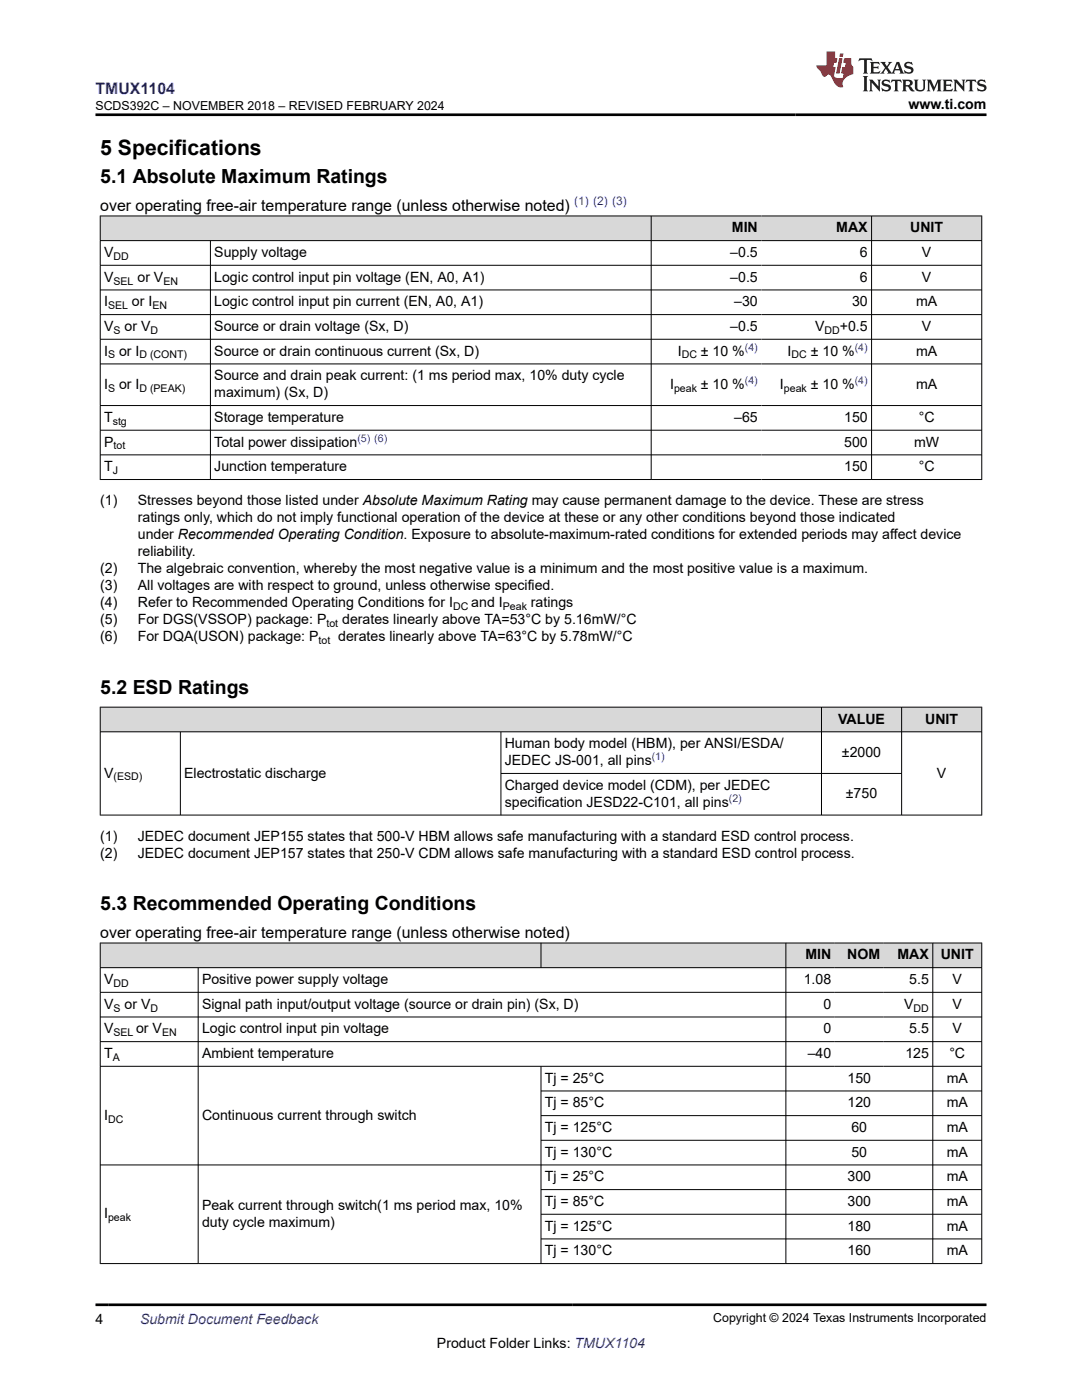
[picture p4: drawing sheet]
<svg xmlns="http://www.w3.org/2000/svg" width="216mm" height="279mm" viewBox="0 0 216 279" stroke-linecap="round" stroke-linejoin="round" font-family="sans-serif">
<defs><g id="words">
<text font-size="4.2" x="20" y="30.9">5 Specifications</text>
<g font-size="3.9">
<text x="20" y="36.6">5.1 Absolute Maximum Ratings</text>
<text x="20" y="138.4">5.2 ESD Ratings</text>
<text x="20" y="181.7">5.3 Recommended Operating Conditions</text>
</g>
<text font-size="3.2" fill="#00f" x="19" y="18.7">TMUX1104</text>
<g font-size="3.2">
<text x="20" y="42">over operating free-air temperature range (unless otherwise noted)</text>
<text x="20" y="187.1">over operating free-air temperature range (unless otherwise noted)</text>
</g>
<g font-size="2.8">
<text x="181.3" y="21.8">www.ti.com</text>
<text x="146" y="46.4">MIN</text>
<text x="166.9" y="46.4">MAX</text>
<text x="181.6" y="46.4">UNIT</text>
<text x="20.8" y="51.3">V</text>
<text x="42.8" y="51.3">Supply voltage</text>
<text x="145.7" y="51.3">–0.5</text>
<text x="171.6" y="51.3">6</text>
<text x="184" y="51.3">V</text>
<text x="20.8" y="56.2">V</text>
<text x="27.4" y="56.2">or V</text>
<text x="42.8" y="56.2">Logic control input pin voltage (EN, A0, A1)</text>
<text x="145.7" y="56.2">–0.5</text>
<text x="171.6" y="56.2">6</text>
<text x="184" y="56.2">V</text>
<text x="20.8" y="61.1">I</text>
<text x="26.3" y="61.1">or I</text>
<text x="42.8" y="61.1">Logic control input pin current (EN, A0, A1)</text>
<text x="146.5" y="61.1">–30</text>
<text x="170" y="61.1">30</text>
<text x="182.8" y="61.1">mA</text>
<text x="20.8" y="66.1">V</text>
<text x="20.8" y="71">I</text>
<text x="23.7" y="71">or I</text>
<text x="24.8" y="66.1">or V</text>
<text x="42.8" y="66.1">Source or drain voltage (Sx, D)</text>
<text x="42.8" y="71">Source or drain continuous current (Sx, D)</text>
<text x="135.2" y="71">I</text>
<text x="139.9" y="71">± 10 %</text>
<text x="145.7" y="66.1">–0.5</text>
<text x="157.2" y="71">I</text>
<text x="161.8" y="71">± 10 %</text>
<text x="162.6" y="66.1">V</text>
<text x="167.6" y="66.1">+0.5</text>
<text x="182.8" y="71">mA</text>
<text x="184" y="66.1">V</text>
<text x="20.8" y="77.6">I</text>
<text x="23.7" y="77.6">or I</text>
<text x="42.8" y="75.9">Source and drain peak current: (1 ms period max, 10% duty cycle</text>
<text x="133.7" y="77.6">I</text>
<text x="139.9" y="77.6">± 10 %</text>
<text x="155.6" y="77.6">I</text>
<text x="161.8" y="77.6">± 10 %</text>
<text x="182.8" y="77.6">mA</text>
<text x="42.8" y="79.3">maximum) (Sx, D)</text>
<text x="20.8" y="84.2">T</text>
<text x="20.8" y="89.1">P</text>
<text x="42.8" y="84.2">Storage temperature</text>
<text x="42.8" y="89.1">Total power dissipation</text>
<text x="146.5" y="84.2">–65</text>
<text x="168.4" y="84.2">150</text>
<text x="168.4" y="89.1">500</text>
<text x="182.4" y="89.1">mW</text>
<text x="183.3" y="84.2">°C</text>
<text x="20.8" y="94.1">T</text>
<text x="42.8" y="94.1">Junction temperature</text>
<text x="168.4" y="94.1">150</text>
<text x="183.3" y="94.1">°C</text>
<text x="20" y="100.9">(1)</text>
<text x="27.5" y="100.9">Stresses beyond those listed under Absolute Maximum Rating may cause permanent damage to the device. These are stress</text>
<text x="27.5" y="104.2">ratings only, which do not imply functional operation of the device at these or any other conditions beyond those indicated</text>
<text x="27.5" y="107.6">under Recommended Operating Condition. Exposure to absolute-maximum-rated conditions for extended periods may affect device</text>
<text x="27.5" y="111">reliability.</text>
<text x="20" y="114.4">(2)</text>
<text x="20" y="117.8">(3)</text>
<text x="27.5" y="114.4">The algebraic convention, whereby the most negative value is a minimum and the most positive value is a maximum.</text>
<text x="27.5" y="117.8">All voltages are with respect to ground, unless otherwise specified.</text>
<text x="20" y="124.6">(5)</text>
<text x="20" y="121.2">(4)</text>
<text x="27.5" y="121.2">Refer to Recommended Operating Conditions for I</text>
<text x="27.5" y="124.6">For DGS(VSSOP) package: P</text>
<text x="68.3" y="124.6">derates linearly above TA=53°C by 5.16mW/°C</text>
<text x="94" y="121.2">and I</text>
<text x="105.9" y="121.2">ratings</text>
<text x="20" y="127.9">(6)</text>
<text x="27.5" y="127.9">For DQA(USON) package: P</text>
<text x="67.5" y="127.9">derates linearly above TA=63°C by 5.78mW/°C</text>
<text x="100.7" y="149.3">Human body model (HBM), per ANSI/ESDA/</text>
<text x="167.2" y="144.4">VALUE</text>
<text x="184.6" y="144.4">UNIT</text>
<text x="20.8" y="155.2">V</text>
<text x="36.8" y="155.2">Electrostatic discharge</text>
<text x="100.7" y="152.7">JEDEC JS-001, all pins</text>
<text x="168" y="151">±2000</text>
<text x="187" y="155.2">V</text>
<text x="100.7" y="157.6">Charged device model (CDM), per JEDEC</text>
<text x="100.7" y="161">specification JESD22-C101, all pins</text>
<text x="168.8" y="159.3">±750</text>
<text x="20" y="167.8">(1)</text>
<text x="27.5" y="167.8">JEDEC document JEP155 states that 500-V HBM allows safe manufacturing with a standard ESD control process.</text>
<text x="20" y="171.2">(2)</text>
<text x="27.5" y="171.2">JEDEC document JEP157 states that 250-V CDM allows safe manufacturing with a standard ESD control process.</text>
<text x="160.7" y="191.5">MIN</text>
<text x="169.1" y="191.5">NOM</text>
<text x="179.1" y="191.5">MAX</text>
<text x="187.7" y="191.5">UNIT</text>
<text x="20.8" y="196.4">V</text>
<text x="40.3" y="196.4">Positive power supply voltage</text>
<text x="160.4" y="196.4">1.08</text>
<text x="181.4" y="196.4">5.5</text>
<text x="190.1" y="196.4">V</text>
<text x="20.8" y="201.3">V</text>
<text x="24.8" y="201.3">or V</text>
<text x="40.3" y="201.3">Signal path input/output voltage (source or drain pin) (Sx, D)</text>
<text x="164.3" y="201.3">0</text>
<text x="180.4" y="201.3">V</text>
<text x="190.1" y="201.3">V</text>
<text x="20.8" y="206.2">V</text>
<text x="27.2" y="206.2">or V</text>
<text x="40.3" y="206.2">Logic control input pin voltage</text>
<text x="164.3" y="206.2">0</text>
<text x="181.4" y="206.2">5.5</text>
<text x="190.1" y="206.2">V</text>
<text x="20.8" y="211.2">T</text>
<text x="40.3" y="211.2">Ambient temperature</text>
<text x="161.2" y="211.2">–40</text>
<text x="180.7" y="211.2">125</text>
<text x="189.4" y="211.2">°C</text>
<text x="108.7" y="216.1">Tj = 25°C</text>
<text x="108.7" y="221">Tj = 85°C</text>
<text x="169.1" y="216.1">150</text>
<text x="169.1" y="221">120</text>
<text x="188.9" y="216.1">mA</text>
<text x="188.9" y="221">mA</text>
<text x="20.8" y="223.5">I</text>
<text x="40.3" y="223.5">Continuous current through switch</text>
<text x="108.7" y="225.9">Tj = 125°C</text>
<text x="169.9" y="225.9">60</text>
<text x="188.9" y="225.9">mA</text>
<text x="108.7" y="230.8">Tj = 130°C</text>
<text x="169.9" y="230.8">50</text>
<text x="188.9" y="230.8">mA</text>
<text x="108.7" y="235.8">Tj = 25°C</text>
<text x="169.1" y="235.8">300</text>
<text x="188.9" y="235.8">mA</text>
<text x="20.8" y="243.1">I</text>
<text x="40.3" y="241.5">Peak current through switch(1 ms period max, 10%</text>
<text x="40.3" y="244.8">duty cycle maximum)</text>
<text x="108.7" y="240.7">Tj = 85°C</text>
<text x="108.7" y="245.6">Tj = 125°C</text>
<text x="169.1" y="240.7">300</text>
<text x="169.1" y="245.6">180</text>
<text x="188.9" y="240.7">mA</text>
<text x="188.9" y="245.6">mA</text>
<text x="108.7" y="250.5">Tj = 130°C</text>
<text x="169.1" y="250.5">160</text>
<text x="188.9" y="250.5">mA</text>
<text x="19" y="264.2">4</text>
<text x="87.2" y="269">Product Folder Links: TMUX1104</text>
</g>
<text font-size="2.8" fill="#00f" x="27.9" y="264.2">Submit Document Feedback</text>
<g font-size="2.5">
<text x="19.1" y="21.9">SCDS392C – NOVEMBER 2018 – REVISED FEBRUARY 2024</text>
<text x="142.3" y="263.9">Copyright © 2024 Texas Instruments Incorporated</text>
</g>
<text font-size="2.4" fill="#00f" x="114.6" y="41">(1) (2) (3)</text>
<g font-size="2.1">
<text x="22.6" y="51.9">DD</text>
<text x="22.6" y="56.8">SEL</text>
<text x="32.6" y="56.8">EN</text>
<text x="21.6" y="61.7">SEL</text>
<text x="30.4" y="61.7">EN</text>
<text x="21.6" y="71.5">S</text>
<text x="22.6" y="66.6">S</text>
<text x="27.8" y="71.5">D (CONT)</text>
<text x="30" y="66.6">D</text>
<text x="136" y="71.5">DC</text>
<text x="158" y="71.5">DC</text>
<text x="164.5" y="66.6">DD</text>
<text x="21.6" y="78.2">S</text>
<text x="27.8" y="78.2">D (PEAK)</text>
<text x="134.5" y="78.2">peak</text>
<text x="156.4" y="78.2">peak</text>
<text x="22.5" y="84.8">stg</text>
<text x="22.6" y="89.7">tot</text>
<text x="22.5" y="94.6">J</text>
<text x="65.1" y="125.1">tot</text>
<text x="90.4" y="121.7">DC</text>
<text x="100.3" y="121.7">Peak</text>
<text x="63.6" y="128.5">tot</text>
<text x="22.6" y="155.7">(ESD)</text>
<text x="22.6" y="197">DD</text>
<text x="22.6" y="201.9">S</text>
<text x="30" y="201.9">D</text>
<text x="182.3" y="201.9">DD</text>
<text x="22.6" y="206.8">SEL</text>
<text x="32.3" y="206.8">EN</text>
<text x="22.5" y="211.7">A</text>
<text x="21.6" y="224">DC</text>
<text x="21.6" y="243.7">peak</text>
</g>
<g font-size="2.1" fill="#00f">
<text x="148.6" y="70">(4)</text>
<text x="170.6" y="70">(4)</text>
<text x="148.6" y="76.7">(4)</text>
<text x="170.6" y="76.7">(4)</text>
<text x="71.3" y="88.2">(5) (6)</text>
<text x="130.1" y="151.8">(1)</text>
<text x="145.4" y="160.1">(2)</text>
</g>
</g></defs>
<g fill="#d8d8d8">
<path d="M20 43.1h175.9v4.9h-175.9z" fill-rule="evenodd"/>
<path d="M20.1 43.2h109.8v4.8h-109.8z" fill-rule="evenodd"/>
<path d="M130 43.2h21.9v4.8h-21.9z" fill-rule="evenodd"/>
<path d="M151.9 43.2h22v4.8h-22z" fill-rule="evenodd"/>
<path d="M174 43.2h21.8v4.8h-21.8z" fill-rule="evenodd"/>
</g>
<g fill="none" stroke="#000" stroke-width=".2">
<path d="M19.9 43.1h176.1M19.9 48h176.1M19.9 52.9h176.1M19.9 57.9h176.1M20 43v52.8M42 48v47.8M129.9 43v52.8M173.9 43v52.8M195.9 43v52.8M19.9 62.8h176.1M19.9 67.7h176.1M19.9 72.6h176.1"/>
<path d="M19.9 80.9h176.1M19.9 85.9h176.1M19.9 90.8h176.1M19.9 95.7h176.1"/>
</g>
<g fill="#d8d8d8">
<path d="M20 141.1h175.9v4.9h-175.9z" fill-rule="evenodd"/>
<path d="M20.1 141.2h143.8v4.8h-143.8z" fill-rule="evenodd"/>
<path d="M164 141.2h15.8v4.8h-15.8z" fill-rule="evenodd"/>
<path d="M180 141.2h15.8v4.8h-15.8z" fill-rule="evenodd"/>
</g>
<path d="M19.9 141.1h176.1M19.9 146h176.1M20 141.1v21.6M36 146v16.7M100 146v16.7M100 154.4h80M163.9 141.1v21.6M179.9 141.1v21.6M195.9 141.1v21.6M19.9 162.7h176.1" fill="none" stroke="#000" stroke-width=".2"/>
<g fill="#d8d8d8">
<path d="M20 188.2h175.9v4.9h-175.9z" fill-rule="evenodd"/>
<path d="M20.1 188.3h87.8v4.8h-87.8z" fill-rule="evenodd"/>
<path d="M108 188.3h48.7v4.8h-48.7z" fill-rule="evenodd"/>
<path d="M156.9 188.3h9.7v4.8h-9.7z" fill-rule="evenodd"/>
<path d="M166.6 188.3h9.8v4.8h-9.8z" fill-rule="evenodd"/>
<path d="M176.4 188.3h9.7v4.8h-9.7z" fill-rule="evenodd"/>
<path d="M186.2 188.3h9.6v4.8h-9.6z" fill-rule="evenodd"/>
</g>
<g fill="none" stroke="#000" stroke-width=".2">
<path d="M19.9 188.2h176.1M19.9 193.1h176.1M19.9 198h176.1M20 188.1v64.1M39.5 193.1v59.1M107.9 188.1v5.1M156.8 188.1v64.1M186.1 188.1v64.1M195.9 188.1v64.1M19.9 203h176.1M19.9 207.9h176.1M19.9 212.8h176.1"/>
<path d="M107.9 212.8v39.4M107.9 217.7h88.1M107.9 222.6h88.1M107.9 227.6h88.1M107.9 237.4h88.1M196 232.5h-176.1M107.9 242.3h88.1M107.9 247.3h88.1M196 252.2h-176.1"/>
</g>
<path d="M171.5 11.6l-.2 .6 .5-.2h.6v.1v2.2l-.2 .4h1l-.2-.4v-2.2v-.1h.5l.5 .2-.1-.6zM173.6 12.4l.2 .3v1.6l-.2 .4h1.9l.1-.6a1.08 1.08 0 0 1-1.3 .2v-.7h.6l.4 .2v-.7l-.4 .2h-.6v-.5l.2-.2a1 1 0 0 1 1 .3l-.1-.5zM175.7 12.4l.9 1.1-1 1.2h.9l-.2-.2 .5-.8 .4 .8-.2 .2h1.6l-.2-.2 .2-.5h.9l.1 .5-.1 .2h.9l-.2-.4-.8-1.9h-.5l-.9 2.1-.9-1.1 .9-1h-.8l.2 .2-.4 .6-.4-.6 .2-.2zM179 12.8l.4 1h-.7zM180.7 12.5a.65 .65 0 0 0-.2 .7 .65 .65 0 0 0 .6 .5l.6 .1 .1 .3a.79 .79 0 0 1-.7 .4 .79 .79 0 0 1-.7-.5l.1 .7 .2-.1a.93 .93 0 0 0 1.1 0 .93 .93 0 0 0 .4-.9 1.46 1.46 0 0 0-1.2-.6l-.1-.3a1.09 1.09 0 0 1 1.2 .2l-.2-.6-.1 .1-.5-.2zM172.2 15.2l.2 .4v2.2l-.2 .4h1l-.2-.4v-2.2l.2-.4zM173.4 15.9l.2 .4v1.5l-.2 .4h.8l-.3-.4 .1-1.3 1.6 1.8v-2l.2-.4h-.7l.1 .2 .1 1.1-1.2-1.3zM176.2 16a.65 .65 0 0 0-.2 .8 .65 .65 0 0 0 .6 .4l.6 .2 .1 .2a.79 .79 0 0 1-.7 .4 .79 .79 0 0 1-.7-.5l.1 .7 .2-.1a.93 .93 0 0 0 1.1 .1 .93 .93 0 0 0 .4-1 1.46 1.46 0 0 0-1.2-.5l-.1-.4a1.09 1.09 0 0 1 1.2 .2l-.1-.6-.2 .1-.5-.1zM177.9 15.9l-.1 .6a.63 .63 0 0 1 .8-.3v1.6l-.3 .4h1l-.2-.4v-1.6a.66 .66 0 0 1 .8 .3l-.1-.6zM180 15.9l.2 .4v1.5l-.2 .4h1l-.2-.2-.1-.7h.5l.1 .2a.79 .79 0 0 0 1.2 .6l-1-.9a.61 .61 0 0 0 .6-.6 .61 .61 0 0 0-.5-.7zM180.8 16.2h.1a.47 .47 0 0 1 .5 .1 .47 .47 0 0 1 .1 .5l-.1 .1-.7 .1zM182.3 15.9l.2 .2a2.27 2.27 0 0 0 .4 2 1.04 1.04 0 0 0 1.7-.7v-1.3l.2-.2h-.8l.2 .4v1.1a.6 .6 0 0 1-.6 .6 .6 .6 0 0 1-.6-.6v-1.1l.3-.4zM184.9 15.9l.2 .4v1.5l-.2 .4h.8l-.3-.4v-1.4l.9 1.9 .9-1.9v1.4l-.3 .4h1l-.2-.4v-1.5l.2-.4h-.8l-.7 1.5-.6-1.5zM188.1 15.9l.2 .4v1.5l-.2 .4h1.9l.1-.6a1.09 1.09 0 0 1-1.3 .2v-.7h.6l.4 .2v-.6l-.4 .2h-.6v-.6l.2-.1a1.01 1.01 0 0 1 1 .3l-.1-.6zM190.2 15.9l.3 .4v1.5l-.3 .4h.8l-.2-.4v-1.3l1.6 1.8v-2l.2-.4h-.7l.2 .2v1.1l-1.2-1.3zM192.8 15.9l-.1 .6a.63 .63 0 0 1 .8-.3v1.6l-.3 .4h1l-.2-.4v-1.6a.66 .66 0 0 1 .8 .3l-.1-.6zM195.2 16a.65 .65 0 0 0-.2 .8 .65 .65 0 0 0 .6 .4l.6 .2 .2 .2a.79 .79 0 0 1-.7 .4 .79 .79 0 0 1-.7-.5l.1 .7 .2-.1a.93 .93 0 0 0 1 .1 .93 .93 0 0 0 .5-1 1.46 1.46 0 0 0-1.3-.5v-.4a1.09 1.09 0 0 1 1.2 .2l-.2-.6-.2 .1-.5-.1z" fill="#231f20"/>
<path d="M164.9 10.3v2.7h-2l.1 .4 .8 1a.95 .95 0 0 0 1 .9 .59 .59 0 0 1 .5-.4 .59 .59 0 0 1 .5 .3l.4 .8a1.59 1.59 0 0 0 2.1 1.4 1.61 1.61 0 0 1 1-2.3l1-.3-.1-1.5a1.59 1.59 0 0 1-.3-1.7h-1.5l-.2 .9h.6l-.2 .9h-.5l-.2 .9v.3l.4 .1-.1 .9h-.7a.73 .73 0 0 1-1-.7l.3-1.5h-.5l.1-.9h.5l.2-.9h-.5v-1.3zM167.4 11.6l-.6 3.1h.7l.6-3.1zM167.6 10.7l-.1 .6h.7l.1-.6z" fill="#ed1c24"/>
<path d="M19 22.9h177.8M19 260.4h177.8" fill="none" stroke="#000" stroke-width=".53"/>
<use href="#words"/>
</svg>
